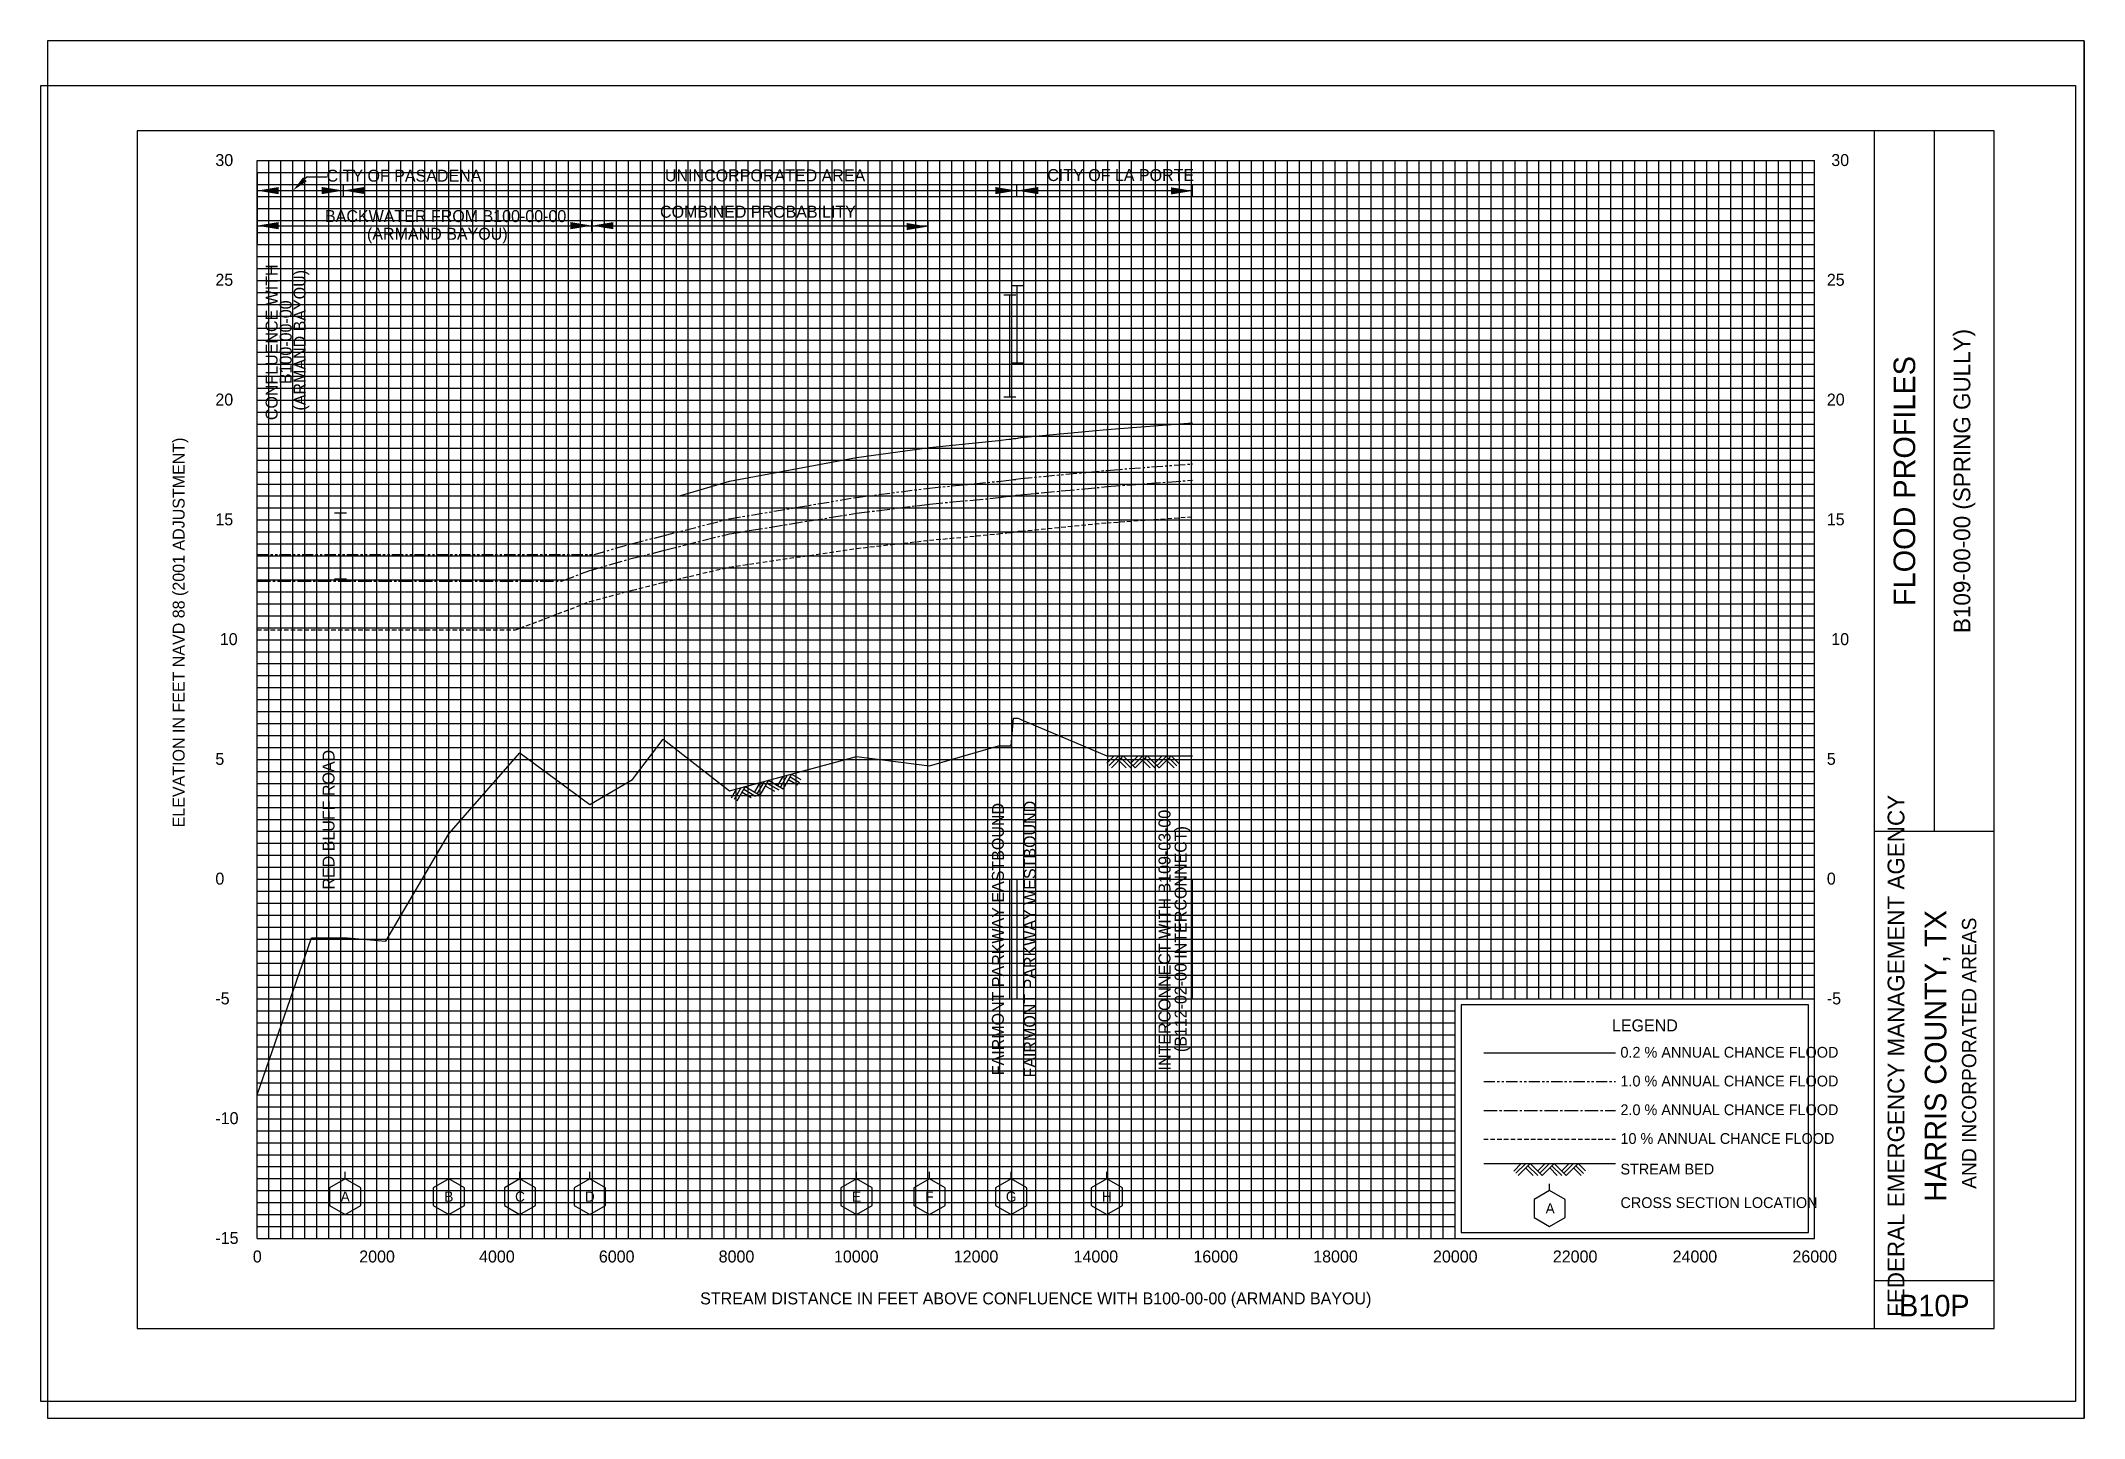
# Model space of a CAD drawing. Extents: x 409 to 34517, y -33561 to -10561.
import ezdxf
from ezdxf.enums import TextEntityAlignment as Align

# ---------------------------------------------------------------- set-up
doc = ezdxf.new("R2010")
doc.units = 0
doc.header["$LTSCALE"] = 300
doc.header["$MEASUREMENT"] = 0
for name, pattern in [('CENTER2', [1.125, 0.75, -0.125, 0.125, -0.125]), ('HIDDEN', [0.375, 0.25, -0.125]), ('PHANTOM2', [1.25, 0.625, -0.125, 0.125, -0.125, 0.125, -0.125])]:
    doc.linetypes.add(name, pattern=pattern)
doc.layers.get('0').update_dxf_attribs({"linetype": 'CONTINUOUS'})
for name, color, linetype in [('1', 5, 'CONTINUOUS'), ('7', 7, 'CONTINUOUS'), ('BACKWATER', 7, 'CONTINUOUS'), ('BRIDGE', 7, 'CONTINUOUS'), ('GRIDS', 7, 'CONTINUOUS'), ('LEGEND_BOX', 7, 'CONTINUOUS'), ('ROCK', 7, 'CONTINUOUS'), ('STREAM', 5, 'CONTINUOUS'), ('TEXT', 7, 'CONTINUOUS'), ('WS10', 4, 'HIDDEN'), ('WS100', 5, 'PHANTOM2'), ('WS50', 1, 'CENTER2'), ('WS500', 1, 'CONTINUOUS'), ('XSEC', 7, 'CONTINUOUS'), ('XSECTEXTLINE', 7, 'CONTINUOUS')]:
    doc.layers.add(name, color=color, linetype=linetype)
doc.styles.add('HARRIS', font='UNVR57W.TTF')
picture_1 = doc.add_image_def('image1.jpg', size_in_pixel=(3400, 2200))

msp = doc.modelspace()

# ---------------------------------------------------------------- texts
at = {"style": 'HARRIS'}
for s, height, p in [('30', 200, (3322, -12651, -1000)), (' 30', 200, (30222, -12651, -1000)), ('25', 200, (3322, -14651, -1000)), ('25', 200, (30222, -14651, -1000)), ('20', 200, (3322, -16651, -1000)), ('20', 200, (30222, -16651, -1000)), ('15', 200, (3322, -18651, -1000)), ('15', 200, (30222, -18651, -1000)), (' 10', 200, (3322, -20651, -1000)), (' 10', 200, (30222, -20651, -1000)), ('5', 200, (3322, -22651, -1000)), ('5', 200, (30222, -22651, -1000)), ('0', 200, (3322, -24651, -1000)), ('0', 200, (30222, -24651, -1000)), ('-5', 200, (3322, -26651, -1000)), ('-5', 200, (30222, -26651, -1000)), ('LEGEND', 200, (26635, -27102, -1000)), ('0.2 % ANNUAL CHANCE FLOOD', 180, (26777, -27541, -1000)), ('1.0 % ANNUAL CHANCE FLOOD', 180, (26777, -28021, -1000)), ('-10', 200, (3322, -28651, -1000)), ('2.0 % ANNUAL CHANCE FLOOD', 180, (26777, -28501, -1000)), ('10 % ANNUAL CHANCE FLOOD', 180, (26777, -28981, -1000)), ('STREAM BED', 180, (26777, -29491, -1000)), ('CROSS SECTION LOCATION', 180, (26777, -30052, -1000)), ('-15', 200, (3322, -30651, -1000))]:
    msp.add_text(s, height=height, dxfattribs=at).set_placement(p)
for s, p in [('CITY OF PASADENA', (5178, -12712, -1000)), ('UNINCORPORATED AREA', (10827, -12708, -1000)), ('CITY OF LA PORTE', (17209, -12702, -1000)), ('BACKWATER FROM B100-00-00', (5152, -13387, -1000)), ('COMBINED PROBABILITY', (10745, -13314, -1000)), ('(ARMAND BAYOU)', (5853, -13683, -1000))]:
    msp.add_text(s, height=200, dxfattribs=at).set_placement(p, align=Align.TOP_LEFT)
for s, height, p in [('CONFLUENCE WITH ', 200, (4361, -15557, 1000)), ('(ARMAND BAYOU)', 200, (4829, -15561, -3000)), ('B100-00-00 ', 200, (4596, -15557, 1000)), ('B109-00-00 (SPRING GULLY)', 280, (32617, -17911, -1000)), ('RED BLUFF ROAD', 200, (5311, -23567, -3000)), ('FAIRMONT PARKWAY EASTBOUND', 200, (16485, -25561, -3000)), ('FAIRMONT PARKWAY WESTBOUND', 200, (17017, -25561, -3000)), ('INTERCONNECT WITH B109-03-00 ', 200, (19266, -25541, 1000)), ('(B112-02-00 INTERCONNECT)', 200, (19535, -25561, -3000)), ('HARRIS COUNTY, TX', 360, (32217, -27511, -1000))]:
    msp.add_text(s, height=height, rotation=90, dxfattribs=at).set_placement(p, align=Align.CENTER)
at = {"color": 30, "style": 'HARRIS'}
msp.add_text('FLOOD PROFILES', height=360, rotation=90, dxfattribs=at).set_placement((31697, -17911, -1000), align=Align.CENTER)
at = {"style": 'HARRIS'}
msp.add_text('ELEVATION IN FEET NAVD 88 (2001 ADJUSTMENT)', height=200, rotation=90, dxfattribs=at).set_placement((2809, -23695, -1000))
at = {"color": 250, "style": 'HARRIS'}
for s, height, p in [('FEDERAL EMERGENCY MANAGEMENT AGENCY', 280, (31517, -27511, -1000)), (' AND INCORPORATED AREAS', 240, (32717, -27511, -1000))]:
    msp.add_text(s, height=height, rotation=90, dxfattribs=at).set_placement(p, align=Align.CENTER)
at = {"color": 0, "style": 'HARRIS'}
for s, p in [('A', (5489, -29861, -3000)), ('B', (7219, -29861, -3000)), ('C', (8407, -29861, -3000)), ('D', (9572, -29861, -3000)), ('E', (14025, -29861, -3000)), ('F', (15243, -29861, -3000)), ('G', (16606, -29861, -3000)), ('H', (18203, -29861, -3000))]:
    msp.add_text(s, height=170, dxfattribs=at).set_placement(p, align=Align.MIDDLE_CENTER)
msp.add_text('A', height=170, dxfattribs=at).set_placement((25528, -30143, -1000))
at = {"style": 'HARRIS'}
for s, height, p in [('0', 200, (4022, -30961, -1000)), ('2000', 200, (6021, -30961, -1000)), ('4000', 200, (8021, -30961, -1000)), ('6000', 200, (10021, -30961, -1000)), ('8000', 200, (12021, -30961, -1000)), ('10000', 200, (14020, -30961, -1000)), ('12000', 200, (16020, -30961, -1000)), ('14000', 200, (18020, -30961, -1000)), ('16000', 200, (20020, -30961, -1000)), ('18000', 200, (22020, -30961, -1000)), ('20000', 200, (24020, -30961, -1000)), ('22000', 200, (26020, -30961, -1000)), ('24000', 200, (28020, -30961, -1000)), ('26000', 200, (30020, -30961, -1000)), ('STREAM DISTANCE IN FEET ABOVE CONFLUENCE WITH B100-00-00 (ARMAND BAYOU)', 200, (17017, -31661, -1000)), ('B10P', 360, (32017, -31861, -1000))]:
    msp.add_text(s, height=height, dxfattribs=at).set_placement(p, align=Align.CENTER)

# ---------------------------------------------------------------- blocks, each defined once
blk = doc.blocks.new('ROCK', base_point=(0.312992, 0.001282))
at = {"layer": 'ROCK', "color": 1}
for p, q in [((0.375301, 0.001282), (0.312992, -0.061027)), ((0.412987, 0.001282), (0.331835, -0.07987)), ((0.450728, 0.001282), (0.350678, -0.098768)), ((0.450728, 0.001282), (0.550778, -0.098768)), ((0.575401, 0.001282), (0.513092, -0.061027)), ((0.613087, 0.001282), (0.531935, -0.07987)), ((0.650828, 0.001282), (0.550778, -0.098768)), ((0.650828, 0.001282), (0.750878, -0.098768)), ((0.775501, 0.001282), (0.713192, -0.061027)), ((0.813187, 0.001282), (0.732035, -0.07987)), ((0.850928, 0.001282), (0.750878, -0.098768)), ((0.850928, 0.001282), (0.913234, -0.06103)), ((0.413042, -0.036404), (0.475407, -0.098768)), ((0.431885, -0.017561), (0.513092, -0.098768)), ((0.613142, -0.036404), (0.675507, -0.098768)), ((0.631985, -0.017561), (0.713192, -0.098768)), ((0.813242, -0.036404), (0.875607, -0.098768)), ((0.832085, -0.017561), (0.895905, -0.08317))]:
    blk.add_line(p, q, dxfattribs=at)
blk = doc.blocks.new('XSEC')
at = {"layer": 'XSEC'}
blk.add_line((0, 0.149558), (0, 0.207141), dxfattribs=at)
blk.add_lwpolyline([(-0.129917, 0.074558), (-0.129917, -0.075442), (0, -0.150442), (0.129917, -0.075442), (0.129917, 0.074558), (0, 0.149558), (-0.129917, 0.074558), (-0.129917, 0.074558)], dxfattribs=at)
blk = doc.blocks.new('BAR')
at = {"layer": 'BRIDGE', "color": 1}
blk.add_line((-0.05, 0), (0.05, 0), dxfattribs=at)

# ---------------------------------------------------------------- linework, layer by layer
at = {"linetype": 'ByBlock'}
for p, q in [((4818, -12860, 1000), (4847, -12831, 1000)), ((4847, -12831, 1000), (5182, -12831, 1000))]:
    msp.add_line(p, q, dxfattribs=at)
for p, q in [((5458, -13160, 18999), (5458, -12960, 18999)), ((16702, -13161, 1000), (16702, -12961, 1000)), ((19635, -13166, 1000), (19635, -12966, 1000)), ((9607, -13747, 18999), (9607, -13547, 18999)), ((15219, -13762, 1000), (15219, -13562, 1000))]:
    msp.add_line(p, q)
at = {"color": 7, "elevation": -1000}
msp.add_lwpolyline([(25595, -29761), (25335, -29911), (25335, -30211), (25595, -30361), (25855, -30211), (25855, -29911), (25595, -29761)], dxfattribs=at)
at = {"linetype": 'ByBlock'}
for points in [[(4847, -12905, -500), (4786, -12839, -500), (4620, -13057, -500)], [(4379, -13122, -1000), (4379, -13002, -1000), (4019, -13062, -1000)], [(5098, -13001, -1000), (5098, -13121, -1000), (5458, -13061, -1000)], [(5818, -13120, 18999), (5818, -13000, 18999), (5458, -13060, 18999)], [(16343, -13001, -1000), (16343, -13121, -1000), (16703, -13061, -1000)], [(17062, -13121, 1000), (17062, -13001, 1000), (16702, -13061, 1000)], [(19276, -13006, -1000), (19276, -13126, -1000), (19636, -13066, -1000)], [(4379, -13707, -1000), (4379, -13587, -1000), (4019, -13647, -1000)], [(9247, -13587, -1000), (9247, -13707, -1000), (9607, -13647, -1000)], [(9967, -13707, 1000), (9967, -13587, 1000), (9607, -13647, 1000)], [(14859, -13602, -18999), (14859, -13722, -18999), (15219, -13662, -18999)]]:
    msp.add_solid(points, dxfattribs=at)
at = {"layer": '1', "color": 8}
for p, q in [((517, -10561, -1000), (517, -33561, -1000)), ((34517, -10561, -1000), (517, -10561, -1000)), ((34517, -10561, -1000), (34517, -33561, -1000)), ((34517, -33561, -1000), (34517, -10561, -1000)), ((34517, -10561, -1000), (34517, -33561, -1000)), ((517, -33561, -1000), (34517, -33561, -1000))]:
    msp.add_line(p, q, dxfattribs=at)
at = {"layer": '1', "color": 162}
for p, q in [((2017, -12061, -1000), (2017, -32061, -1000)), ((33017, -12061, -1000), (2017, -12061, -1000)), ((31017, -32061, -1000), (31017, -12061, -1000)), ((32017, -23761, -1000), (32017, -12061, -1000)), ((33017, -32061, -1000), (33017, -12061, -1000)), ((31017, -23761, -1000), (33017, -23761, -1000)), ((31017, -31261, -1000), (33017, -31261, -1000)), ((2017, -32061, -1000), (33017, -32061, -1000))]:
    msp.add_line(p, q, dxfattribs=at)
at = {"layer": '7'}
for p, q in [((25595, -29761, -1000), (25595, -29645, -1000)), ((25595, -29761, -1000), (25335, -29911, -1000)), ((25335, -29911, -1000), (25335, -30211, -1000)), ((25335, -29911, -1000), (25335, -29911, -1000)), ((25335, -29911, -1000), (25335, -29911, -1000)), ((25855, -29911, -1000), (25595, -29761, -1000)), ((25855, -30211, -1000), (25855, -29911, -1000)), ((25335, -30211, -1000), (25595, -30361, -1000)), ((25595, -30361, -1000), (25855, -30211, -1000))]:
    msp.add_line(p, q, dxfattribs=at)
at = {"layer": 'BACKWATER'}
for p, q in [((4017, -12761, -1000), (4017, -13361, -1000)), ((4017, -13061, -1000), (19635, -13061, -1000)), ((4019, -13347, -1000), (4019, -13947, -1000)), ((4019, -13647, -1000), (15219, -13647, -1000))]:
    msp.add_line(p, q, dxfattribs=at)
at = {"layer": 'BRIDGE', "color": 1}
for p, q in [((16704, -15937, -3000), (16704, -14645, -3000)), ((16585, -16505, -3000), (16585, -14802, -3000)), ((5411, -19546, -3000), (5411, -18441, -3000))]:
    msp.add_line(p, q, dxfattribs=at)
at = {"layer": 'GRIDS', "color": 50}
for p, q in [((4017, -30561, -1000), (4017, -12561, -1000)), ((4017, -12561, -1000), (30017, -12561, -1000)), ((6017, -30561, -1000), (6017, -12561, -1000)), ((8017, -30561, -1000), (8017, -12561, -1000)), ((10017, -30561, -1000), (10017, -12561, -1000)), ((12017, -30561, -1000), (12017, -12561, -1000)), ((14017, -30561, -1000), (14017, -12561, -1000)), ((16017, -30561, -1000), (16017, -12561, -1000)), ((18017, -30561, -1000), (18017, -12561, -1000)), ((20017, -30561, -1000), (20017, -12561, -1000)), ((22017, -30561, -1000), (22017, -12561, -1000)), ((24017, -30561, -1000), (24017, -12561, -1000)), ((30017, -30561, -1000), (30017, -12561, -1000)), ((4017, -16561, -1000), (30017, -16561, -1000)), ((4017, -18561, -1000), (30017, -18561, -1000)), ((4017, -20561, -1000), (30017, -20561, -1000)), ((4017, -22561, -1000), (30017, -22561, -1000)), ((4017, -24561, -1000), (30017, -24561, -1000)), ((4017, -26561, -1000), (30017, -26561, -1000)), ((4017, -28561, -1000), (24017, -28561, -1000)), ((4017, -30561, -1000), (30017, -30561, -1000))]:
    msp.add_line(p, q, dxfattribs=at)
at = {"layer": 'GRIDS', "color": 8, "linetype": 'Continuous'}
for p, q in [((4217, -30561, -1000), (4217, -12561, -1000)), ((4417, -30561, -1000), (4417, -12561, -1000)), ((4617, -30561, -1000), (4617, -12561, -1000)), ((4817, -30561, -1000), (4817, -12561, -1000)), ((5017, -30561, -1000), (5017, -12561, -1000)), ((5217, -30561, -1000), (5217, -12561, -1000)), ((5417, -30561, -1000), (5417, -12561, -1000)), ((5617, -30561, -1000), (5617, -12561, -1000)), ((5817, -30561, -1000), (5817, -12561, -1000)), ((6217, -30561, -1000), (6217, -12561, -1000)), ((6417, -30561, -1000), (6417, -12561, -1000)), ((6617, -30561, -1000), (6617, -12561, -1000)), ((6817, -30561, -1000), (6817, -12561, -1000)), ((7017, -30561, -1000), (7017, -12561, -1000)), ((7217, -30561, -1000), (7217, -12561, -1000)), ((7417, -30561, -1000), (7417, -12561, -1000)), ((7617, -30561, -1000), (7617, -12561, -1000)), ((7817, -30561, -1000), (7817, -12561, -1000)), ((8217, -30561, -1000), (8217, -12561, -1000)), ((8417, -30561, -1000), (8417, -12561, -1000)), ((8617, -30561, -1000), (8617, -12561, -1000)), ((8817, -30561, -1000), (8817, -12561, -1000)), ((9017, -30561, -1000), (9017, -12561, -1000)), ((9217, -30561, -1000), (9217, -12561, -1000)), ((9417, -30561, -1000), (9417, -12561, -1000)), ((9617, -30561, -1000), (9617, -12561, -1000)), ((9817, -30561, -1000), (9817, -12561, -1000)), ((10217, -30561, -1000), (10217, -12561, -1000)), ((10417, -30561, -1000), (10417, -12561, -1000)), ((10617, -30561, -1000), (10617, -12561, -1000)), ((10817, -30561, -1000), (10817, -12561, -1000)), ((11017, -30561, -1000), (11017, -12561, -1000)), ((11217, -30561, -1000), (11217, -12561, -1000)), ((11417, -30561, -1000), (11417, -12561, -1000)), ((11617, -30561, -1000), (11617, -12561, -1000)), ((11817, -30561, -1000), (11817, -12561, -1000)), ((12217, -30561, -1000), (12217, -12561, -1000)), ((12417, -30561, -1000), (12417, -12561, -1000)), ((12617, -30561, -1000), (12617, -12561, -1000)), ((12817, -30561, -1000), (12817, -12561, -1000)), ((13017, -30561, -1000), (13017, -12561, -1000)), ((13217, -30561, -1000), (13217, -12561, -1000)), ((13417, -30561, -1000), (13417, -12561, -1000)), ((13617, -30561, -1000), (13617, -12561, -1000)), ((13817, -30561, -1000), (13817, -12561, -1000)), ((14017, -30361, -1000), (14017, -12561, -1000)), ((14217, -30561, -1000), (14217, -12561, -1000)), ((14417, -30561, -1000), (14417, -12561, -1000)), ((14617, -30561, -1000), (14617, -12561, -1000)), ((14817, -30561, -1000), (14817, -12561, -1000)), ((15017, -30561, -1000), (15017, -12561, -1000)), ((15217, -30561, -1000), (15217, -12561, -1000)), ((15417, -30561, -1000), (15417, -12561, -1000)), ((15617, -30561, -1000), (15617, -12561, -1000)), ((15817, -30561, -1000), (15817, -12561, -1000)), ((16217, -30561, -1000), (16217, -12561, -1000)), ((16417, -30561, -1000), (16417, -12561, -1000)), ((16617, -30561, -1000), (16617, -12561, -1000)), ((16817, -30561, -1000), (16817, -12561, -1000)), ((17017, -30561, -1000), (17017, -12561, -1000)), ((17217, -30561, -1000), (17217, -12561, -1000)), ((17417, -30561, -1000), (17417, -12561, -1000)), ((17617, -30561, -1000), (17617, -12561, -1000)), ((17817, -30561, -1000), (17817, -12561, -1000)), ((18217, -30561, -1000), (18217, -12561, -1000)), ((18417, -30561, -1000), (18417, -12561, -1000)), ((18617, -30561, -1000), (18617, -12561, -1000)), ((18817, -30561, -1000), (18817, -12561, -1000)), ((19017, -30561, -1000), (19017, -12561, -1000)), ((19217, -30561, -1000), (19217, -12561, -1000)), ((19417, -30561, -1000), (19417, -12561, -1000)), ((19617, -30561, -1000), (19617, -12561, -1000)), ((19817, -30561, -1000), (19817, -12561, -1000)), ((20217, -30561, -1000), (20217, -12561, -1000)), ((20417, -30561, -1000), (20417, -12561, -1000)), ((20617, -30561, -1000), (20617, -12561, -1000)), ((20817, -30561, -1000), (20817, -12561, -1000)), ((21017, -30561, -1000), (21017, -12561, -1000)), ((21217, -30561, -1000), (21217, -12561, -1000)), ((21417, -30561, -1000), (21417, -12561, -1000)), ((21617, -30561, -1000), (21617, -12561, -1000)), ((21817, -30561, -1000), (21817, -12561, -1000)), ((22217, -30561, -1000), (22217, -12561, -1000)), ((22417, -30561, -1000), (22417, -12561, -1000)), ((22617, -30561, -1000), (22617, -12561, -1000)), ((22817, -30561, -1000), (22817, -12561, -1000)), ((23017, -30561, -1000), (23017, -12561, -1000)), ((23217, -30561, -1000), (23217, -12561, -1000)), ((23417, -30561, -1000), (23417, -12561, -1000)), ((23617, -30561, -1000), (23617, -12561, -1000)), ((23817, -30561, -1000), (23817, -12561, -1000)), ((24217, -26561, -1000), (24217, -12561, -1000)), ((24417, -26561, -1000), (24417, -12561, -1000)), ((24617, -26561, -1000), (24617, -12561, -1000)), ((24817, -26561, -1000), (24817, -12561, -1000)), ((25017, -26561, -1000), (25017, -12561, -1000)), ((25217, -26561, -1000), (25217, -12561, -1000)), ((25417, -26561, -1000), (25417, -12561, -1000)), ((25617, -26561, -1000), (25617, -12561, -1000)), ((25817, -26561, -1000), (25817, -12561, -1000)), ((26217, -26561, -1000), (26217, -12561, -1000)), ((26417, -26561, -1000), (26417, -12561, -1000)), ((26617, -26561, -1000), (26617, -12561, -1000)), ((26817, -26561, -1000), (26817, -12561, -1000)), ((27017, -26561, -1000), (27017, -12561, -1000)), ((27217, -26561, -1000), (27217, -12561, -1000)), ((27417, -26561, -1000), (27417, -12561, -1000)), ((27617, -26561, -1000), (27617, -12561, -1000)), ((27817, -26561, -1000), (27817, -12561, -1000)), ((28217, -26561, -1000), (28217, -12561, -1000)), ((28417, -26561, -1000), (28417, -12561, -1000)), ((28617, -26561, -1000), (28617, -12561, -1000)), ((28817, -26561, -1000), (28817, -12561, -1000)), ((29017, -26561, -1000), (29017, -12561, -1000)), ((29217, -26561, -1000), (29217, -12561, -1000)), ((29417, -26561, -1000), (29417, -12561, -1000)), ((29617, -26561, -1000), (29617, -12561, -1000)), ((29817, -26561, -1000), (29817, -12561, -1000)), ((4017, -12761, -1000), (30017, -12761, -1000)), ((4017, -12961, -1000), (30017, -12961, -1000)), ((4017, -13161, -1000), (30017, -13161, -1000)), ((4017, -13361, -1000), (30017, -13361, -1000)), ((4017, -13561, -1000), (30017, -13561, -1000)), ((4017, -13761, -1000), (30017, -13761, -1000)), ((4017, -13961, -1000), (30017, -13961, -1000)), ((4017, -14161, -1000), (30017, -14161, -1000)), ((4017, -14361, -1000), (30017, -14361, -1000)), ((4017, -14761, -1000), (30017, -14761, -1000)), ((4017, -14961, -1000), (30017, -14961, -1000)), ((4017, -15161, -1000), (30017, -15161, -1000)), ((4017, -15361, -1000), (30017, -15361, -1000)), ((4017, -15561, -1000), (30017, -15561, -1000)), ((4017, -15761, -1000), (30017, -15761, -1000)), ((4017, -15961, -1000), (30017, -15961, -1000)), ((4017, -16161, -1000), (30017, -16161, -1000)), ((4017, -16361, -1000), (30017, -16361, -1000)), ((4017, -16761, -1000), (30017, -16761, -1000)), ((4017, -16961, -1000), (30017, -16961, -1000)), ((4017, -17161, -1000), (30017, -17161, -1000)), ((4017, -17361, -1000), (30017, -17361, -1000)), ((4017, -17561, -1000), (30017, -17561, -1000)), ((4017, -17761, -1000), (30017, -17761, -1000)), ((4017, -17961, -1000), (30017, -17961, -1000)), ((4017, -18161, -1000), (30017, -18161, -1000)), ((4017, -18361, -1000), (30017, -18361, -1000)), ((4017, -18761, -1000), (30017, -18761, -1000)), ((4017, -18961, -1000), (30017, -18961, -1000)), ((4017, -19161, -1000), (30017, -19161, -1000)), ((4017, -19361, -1000), (30017, -19361, -1000)), ((4017, -19561, -1000), (30017, -19561, -1000)), ((4017, -19761, -1000), (30017, -19761, -1000)), ((4017, -19961, -1000), (30017, -19961, -1000)), ((4017, -20161, -1000), (30017, -20161, -1000)), ((4017, -20361, -1000), (30017, -20361, -1000)), ((4017, -20761, -1000), (30017, -20761, -1000)), ((4017, -20961, -1000), (30017, -20961, -1000)), ((4017, -21161, -1000), (30017, -21161, -1000)), ((4017, -21361, -1000), (30017, -21361, -1000)), ((4017, -21561, -1000), (30017, -21561, -1000)), ((4017, -21761, -1000), (30017, -21761, -1000)), ((4017, -21961, -1000), (30017, -21961, -1000)), ((4017, -22161, -1000), (30017, -22161, -1000)), ((4017, -22361, -1000), (30017, -22361, -1000)), ((4017, -22761, -1000), (30017, -22761, -1000)), ((4017, -22961, -1000), (30017, -22961, -1000)), ((4017, -23161, -1000), (30017, -23161, -1000)), ((4017, -23361, -1000), (30017, -23361, -1000)), ((4017, -23561, -1000), (30017, -23561, -1000)), ((4017, -23761, -1000), (30017, -23761, -1000)), ((4017, -23961, -1000), (30017, -23961, -1000)), ((4017, -24161, -1000), (30017, -24161, -1000)), ((4017, -24361, -1000), (30017, -24361, -1000)), ((4017, -24761, -1000), (30017, -24761, -1000)), ((4017, -24961, -1000), (30017, -24961, -1000)), ((4017, -25161, -1000), (30017, -25161, -1000)), ((4017, -25361, -1000), (30017, -25361, -1000)), ((4017, -25561, -1000), (30017, -25561, -1000)), ((4017, -25761, -1000), (30017, -25761, -1000)), ((4017, -25961, -1000), (30017, -25961, -1000)), ((4017, -26161, -1000), (30017, -26161, -1000)), ((4017, -26361, -1000), (30017, -26361, -1000)), ((4017, -26761, -1000), (24017, -26761, -1000)), ((4017, -26961, -1000), (24017, -26961, -1000)), ((4017, -27161, -1000), (24017, -27161, -1000)), ((4017, -27361, -1000), (24017, -27361, -1000)), ((4017, -27561, -1000), (24017, -27561, -1000)), ((4017, -27761, -1000), (24017, -27761, -1000)), ((4017, -27961, -1000), (24017, -27961, -1000)), ((4017, -28161, -1000), (24017, -28161, -1000)), ((4017, -28361, -1000), (24017, -28361, -1000)), ((4017, -28761, -1000), (24017, -28761, -1000)), ((4017, -28961, -1000), (24017, -28961, -1000)), ((4017, -29161, -1000), (24017, -29161, -1000)), ((4017, -29361, -1000), (24017, -29361, -1000)), ((4017, -29561, -1000), (24017, -29561, -1000)), ((4017, -29761, -1000), (24017, -29761, -1000)), ((4017, -29961, -1000), (24017, -29961, -1000)), ((4017, -30161, -1000), (24017, -30161, -1000)), ((4017, -30361, -1000), (24017, -30361, -1000))]:
    msp.add_line(p, q, dxfattribs=at)
at = {"layer": 'GRIDS', "color": 50, "linetype": 'Continuous'}
for p, q in [((26017, -26561, -1000), (26017, -12561, -1000)), ((28017, -26561, -1000), (28017, -12561, -1000)), ((4017, -14561, -1000), (30017, -14561, -1000))]:
    msp.add_line(p, q, dxfattribs=at)
at = {"layer": 'LEGEND_BOX', "color": 0, "elevation": -1000}
msp.add_lwpolyline([(24117, -26661), (24117, -30461), (29917, -30461), (29917, -26661), (24117, -26661), (24117, -26661)], dxfattribs=at)
at = {"layer": 'STREAM'}
for p, q in [((4017, -28161, -1000), (4929, -25537, 1000)), ((24495, -29307, -1000), (26695, -29307, -1000))]:
    msp.add_line(p, q, dxfattribs=at)
at = {"layer": 'STREAM', "elevation": -3000}
msp.add_lwpolyline([(4929, -25537), (5155, -25537), (5371, -25537), (5452, -25537), (5489, -25537), (5529, -25537), (6167, -25593), (7219, -23805), (8407, -22453), (9572, -23313), (10283, -22893), (10799, -22221), (11902, -23085), (14025, -22513), (15243, -22669), (16395, -22333), (16565, -22333), (16565, -22333), (16604, -22333), (16606, -22333), (16647, -21869), (16682, -21869), (16684, -21869), (16723, -21869), (16725, -21869), (16770, -21893), (18203, -22501), (19635, -22501), (19635, -22501)], dxfattribs=at)
at = {"layer": 'WS10'}
for p, q in [((4019, -20395, 1000), (8333, -20395, 1000)), ((24495, -28901, -1000), (26695, -28901, -1000))]:
    msp.add_line(p, q, dxfattribs=at)
at = {"layer": 'WS10', "elevation": -3000}
msp.add_lwpolyline([(8333, -20395), (8407, -20369), (8407, -20369), (9572, -19925), (9572, -19925), (10283, -19733), (10283, -19733), (10799, -19605), (10799, -19605), (11902, -19349), (11902, -19349), (14025, -19037), (14025, -19037), (15243, -18901), (15243, -18901), (16395, -18793), (16395, -18793), (16565, -18773), (16565, -18773), (16565, -18773), (16565, -18773), (16604, -18769), (16604, -18769), (16606, -18765), (16606, -18765), (16647, -18765), (16647, -18765), (16682, -18761), (16682, -18761), (16684, -18757), (16684, -18757), (16723, -18753), (16723, -18753), (16725, -18749), (16725, -18749), (16770, -18749), (16770, -18749), (18203, -18609), (18203, -18609), (19635, -18509), (19635, -18509)], dxfattribs=at)
at = {"layer": 'WS100'}
for p, q in [((4019, -19140, 1000), (9644, -19140, 1000)), ((24495, -27941, -1000), (26695, -27941, -1000))]:
    msp.add_line(p, q, dxfattribs=at)
at = {"layer": 'WS100', "elevation": -3000}
msp.add_lwpolyline([(9644, -19140), (10283, -18953), (10283, -18953), (10799, -18825), (10799, -18825), (11902, -18541), (11902, -18541), (14025, -18185), (14025, -18185), (15243, -18029), (15243, -18029), (16395, -17917), (16395, -17917), (16565, -17897), (16565, -17897), (16565, -17897), (16565, -17897), (16604, -17893), (16604, -17893), (16606, -17889), (16606, -17889), (16647, -17885), (16647, -17885), (16682, -17885), (16682, -17885), (16684, -17881), (16684, -17881), (16723, -17877), (16723, -17877), (16725, -17873), (16725, -17873), (16770, -17869), (16770, -17869), (18203, -17733), (18203, -17733), (19635, -17625), (19635, -17625)], dxfattribs=at)
at = {"layer": 'WS50'}
for p, q in [((4019, -19582, 1000), (9099, -19582, 1000)), ((24495, -28421, -1000), (26695, -28421, -1000))]:
    msp.add_line(p, q, dxfattribs=at)
at = {"layer": 'WS50', "elevation": -3000}
msp.add_lwpolyline([(9099, -19582), (9572, -19405), (9572, -19405), (10283, -19201), (10283, -19201), (10799, -19073), (10799, -19073), (11902, -18793), (11902, -18793), (14025, -18449), (14025, -18449), (15243, -18297), (15243, -18297), (16395, -18189), (16395, -18189), (16565, -18165), (16565, -18165), (16565, -18165), (16565, -18165), (16604, -18165), (16604, -18165), (16606, -18161), (16606, -18161), (16647, -18157), (16647, -18157), (16682, -18153), (16682, -18153), (16684, -18149), (16684, -18149), (16723, -18145), (16723, -18145), (16725, -18145), (16725, -18145), (16770, -18141), (16770, -18141), (18203, -18005), (18203, -18005), (19635, -17897), (19635, -17897)], dxfattribs=at)
at = {"layer": 'WS500'}
for p, q in [((4017, -18161, -1000), (11068, -18161, -1000)), ((24495, -27461, -1000), (26695, -27461, -1000))]:
    msp.add_line(p, q, dxfattribs=at)
at = {"layer": 'WS500', "elevation": -3000}
msp.add_lwpolyline([(11068, -18161), (11902, -17913), (11902, -17913), (14025, -17521), (14025, -17521), (15243, -17349), (15243, -17349), (16395, -17237), (16395, -17237), (16565, -17213), (16565, -17213), (16565, -17213), (16565, -17213), (16604, -17213), (16604, -17213), (16606, -17205), (16606, -17205), (16647, -17201), (16647, -17201), (16682, -17201), (16682, -17201), (16684, -17201), (16684, -17201), (16723, -17193), (16723, -17193), (16725, -17189), (16725, -17189), (16770, -17185), (16770, -17185), (18203, -17049), (18203, -17049), (19635, -16937), (19635, -16937)], dxfattribs=at)
at = {"layer": 'XSECTEXTLINE', "color": 0, "elevation": -3000}
for points in [[(5411, -24567), (5411, -22567), (5411, -22567)], [(16585, -26561), (16585, -24561), (16585, -24561)], [(16704, -26561), (16704, -24561), (16704, -24561)], [(19635, -26561), (19635, -24561), (19635, -24561)]]:
    msp.add_lwpolyline(points, dxfattribs=at)

# ---------------------------------------------------------------- block references
at = {"layer": 'BRIDGE', "color": 1, "xscale": 2000, "yscale": 2000, "zscale": 2000}
for p in [(16704, -14645, -3000), (16585, -14802, -3000), (16704, -15937, -3000), (16585, -16505, -3000), (5411, -18441, -3000), (5411, -19546, -3000)]:
    msp.add_blockref('BAR', p, dxfattribs=at)
at = {"layer": 'ROCK', "color": 1, "xscale": 2000, "yscale": 2000, "zscale": 2000}
msp.add_blockref('ROCK', (18203, -22501, -3000), dxfattribs=at)
at = {"layer": 'ROCK', "color": 1, "xscale": 2000.000000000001, "yscale": 2000, "zscale": 2000, "rotation": 15.07763000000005}
msp.add_blockref('ROCK', (11902, -23085, -3000), dxfattribs=at)
at = {"layer": 'ROCK', "xscale": 2000.000000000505, "yscale": 2000, "zscale": 2000, "rotation": 0.1250770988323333}
msp.add_blockref('ROCK', (24995, -29309, -2334), dxfattribs=at)
at = {"layer": 'XSEC', "color": 3, "xscale": 2000, "yscale": 2000, "zscale": 2000}
for p in [(5489, -29861, -3000), (7219, -29861, -3000), (8407, -29861, -3000), (9572, -29861, -3000), (14025, -29861, -3000), (15243, -29861, -3000), (16606, -29861, -3000), (18203, -29861, -3000)]:
    msp.add_blockref('XSEC', p, dxfattribs=at)

msp.set_redraw_order([(e.dxf.handle, doc.entitydb.next_handle()) for e in msp.query("TEXT MTEXT ATTDEF DIMENSION ARC_DIMENSION")])  # texts and dimensions are drawn at this point

# ---------------------------------------------------------------- pictures from other files: only their frames are drawn
at = {"layer": 'TEXT', "color": 2}
image = msp.add_image(picture_1, insert=(409, -33284, -1000), size_in_units=(33962, 21975), dxfattribs=at)
image.dxf.flags = 7

doc.saveas('drawing.dxf')
